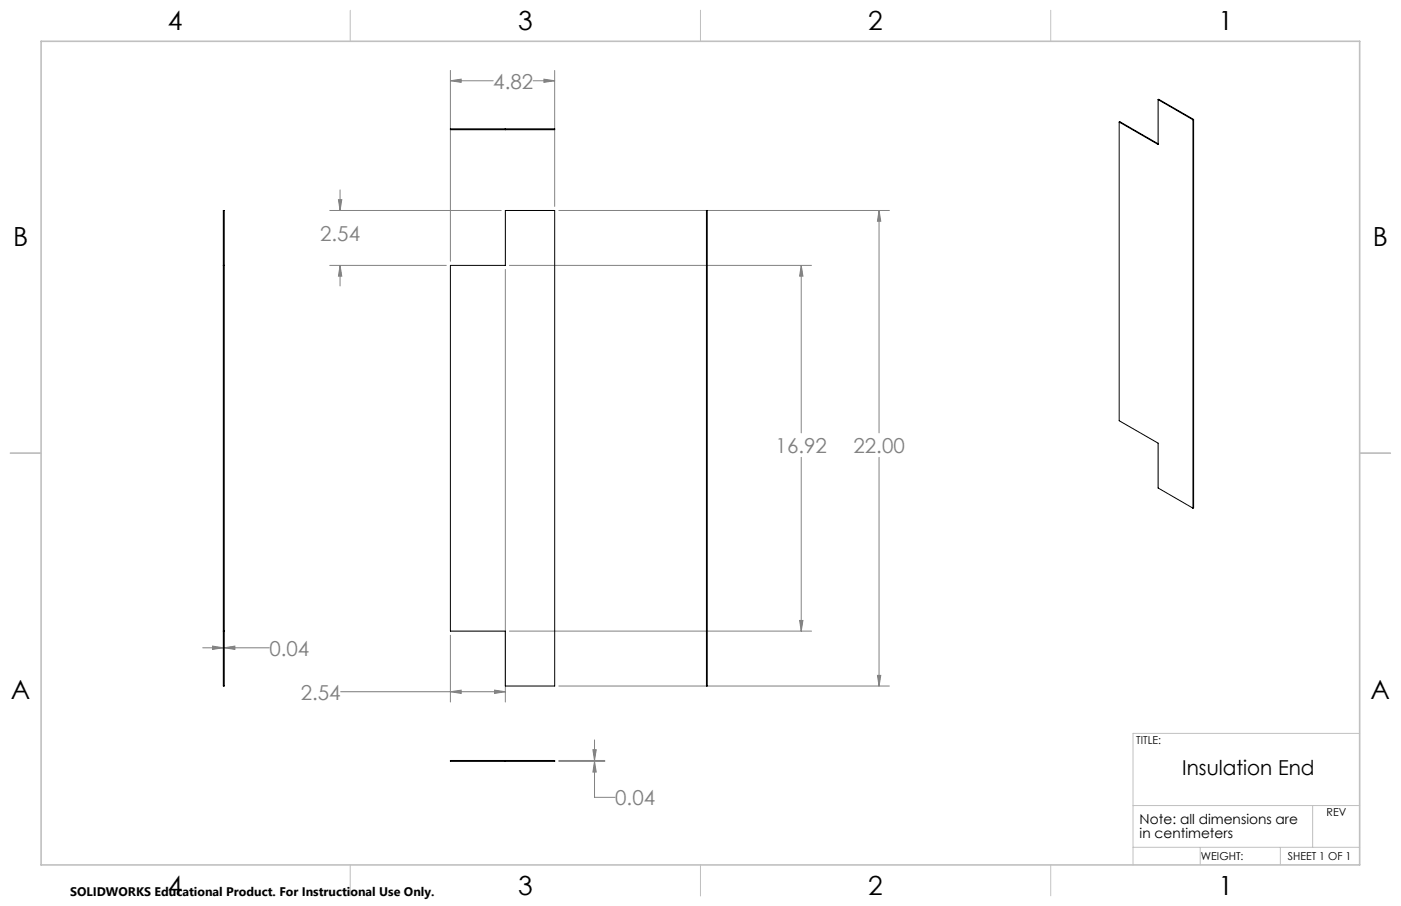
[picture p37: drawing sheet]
<svg xmlns="http://www.w3.org/2000/svg" width="432mm" height="279mm" viewBox="0 0 432 279" stroke-linecap="round" stroke-linejoin="round" font-family="sans-serif">
<defs><g id="words">
<g font-size="8.1">
<text x="51.7" y="9.3">4</text>
<text x="159.7" y="9.3">3</text>
<text x="267.6" y="9.3">2</text>
<text x="375.6" y="9.3">1</text>
<text x="4" y="76">B</text>
<text x="423.1" y="76">B</text>
<text x="3.3" y="215.7">A</text>
<text x="422.4" y="215.7">A</text>
<text x="51.7" y="276">4</text>
<text x="159.7" y="276">3</text>
<text x="267.6" y="276">2</text>
<text x="375.6" y="276">1</text>
</g>
<g font-size="6.3" fill="#808080">
<text x="152" y="27.3">4.82</text>
<text x="98.7" y="74.3">2.54</text>
<text x="239.1" y="139.6">16.92</text>
<text x="263.1" y="139.6">22.00</text>
<text x="83" y="202.2">0.04</text>
<text x="92.7" y="215.7">2.54</text>
<text x="189.6" y="248.3">0.04</text>
</g>
<text font-size="6.3" x="364.4" y="239.1">Insulation End</text>
<g font-size="4.2">
<text x="351.2" y="254.2">Note: all dimensions are</text>
<text x="351.2" y="258.4">in centimeters</text>
</g>
<text font-size="3.8" x="21.6" y="276.3">SOLIDWORKS Educational Product. For Instructional Use Only.</text>
<g font-size="3.4">
<text x="350.2" y="229.5">TITLE:</text>
<text x="408.9" y="251.7">REV</text>
<text x="370.1" y="265.3">WEIGHT:</text>
<text x="396.9" y="265.2">SHEET 1 OF 1</text>
</g>
</g></defs>
<g fill="none" stroke="#808080" stroke-width=".31">
<path d="M138.8 24.9l3.3-.5v1zM138.8 21.7v58.9M138.8 24.9h13.2M164.3 24.9h6.7M167.6 24.4l3.4 .5-3.4 .5zM171 21.7v41.9M104.8 58.6v6.3M101.6 64.9h52.9M104.3 61.6h1l-.5 3.3zM172.2 64.9h101.9M270.9 64.9l.6 3.3h-1.1zM270.9 64.9v68.6"/>
<path d="M101.6 81.8h35.9M104.8 81.8l.5 3.4h-1zM104.8 81.8v6.4M155.8 83.1v133.4M157 81.8h93.1M246.9 81.8l.6 3.4h-1zM246.9 81.8v51.7M246.9 141v53.6M270.9 141v70.6M62.5 199.8h6.3M65.5 199.2l3.3 .6-3.3 .5zM69.1 199.8l3.3-.6v1.1z"/>
<path d="M69.1 199.8h13.9M138.8 195.9v20.6M157 194.6h93.1M246.5 191.3h1l-.6 3.3zM105 213.3h50.8M138.8 213.3l3.3-.5v1.1zM152.4 212.8l3.4 .5-3.4 .6zM172.2 211.6h101.9M270.4 208.3h1.1l-.6 3.3zM172.2 234.5h14.2M172.2 234.8h14.2M182.7 231.2h1.1l-.6 3.3z"/>
<path d="M183.2 234.8l.6 3.3h-1.1zM183.2 234.8v11.1h6.4M183.2 228.2v6.3"/>
</g>
<g fill="none" stroke="#c0c0c0" stroke-width=".31">
<path d="M108 3.2v9.5M215.9 3.2v9.5M323.8 3.2v9.5M3.1 139.7h9.6M419.1 139.7h9.5M419.1 226.2h-69.9v40.5M349.2 248.4h69.9M404.6 248.4v12.9M108 266.7v9.6M215.9 266.7v9.6M323.8 266.7v9.6M349.2 261.3h69.9"/>
<path d="M369.9 261.3v5.4M394.6 261.3v5.4"/>
</g>
<path d="M12.7 12.7h406.4v254h-406.4z" fill="none" stroke="#c0c0c0" stroke-width=".5"/>
<path d="M138.8 24.9l3.3-.5v1zM167.6 24.4l3.4 .5-3.4 .5zM270.9 64.9l.6 3.3h-1.1zM270.4 208.3h1.1l-.6 3.3zM246.9 81.8l.6 3.4h-1zM246.5 191.3h1l-.6 3.3zM152.4 212.8l3.4 .5-3.4 .6zM138.8 213.3l3.3-.5v1.1zM104.8 81.8l.5 3.4h-1zM104.3 61.6h1l-.5 3.3zM65.5 199.2l3.3 .6-3.3 .5zM69.1 199.8l3.3-.6v1.1zM182.7 231.2h1.1l-.6 3.3zM183.2 234.8l.6 3.3h-1.1z" fill="#808080"/>
<g fill="none" stroke="#000" stroke-width=".31">
<path d="M138.8 39.7h32.2v.3h-32.2zM155.8 39.7v.3M344.9 37.6v92.2l12 6.9v13.8l10.8 6.2M344.9 37.6l.3-.1 11.7 6.8M356.9 30.7l10.8 6.2M356.9 30.7l.2-.1 10.8 6.2M356.9 30.7v13.9l-12-7M367.7 36.9v119.8M367.9 36.8v119.8l-.2 .1M367.9 36.8l-.2 .1M68.8 64.9h.3v146.7h-.3zM217.7 64.9h.3v146.7h-.3z"/>
<path d="M68.8 81.8h.3M138.8 81.8h17v-16.9h15.2v146.7h-15.2v-17h-17zM68.8 194.6h.3M138.8 234.5h32.2v.3h-32.2zM155.8 234.5v.3"/>
</g>
<use href="#words"/>
</svg>
